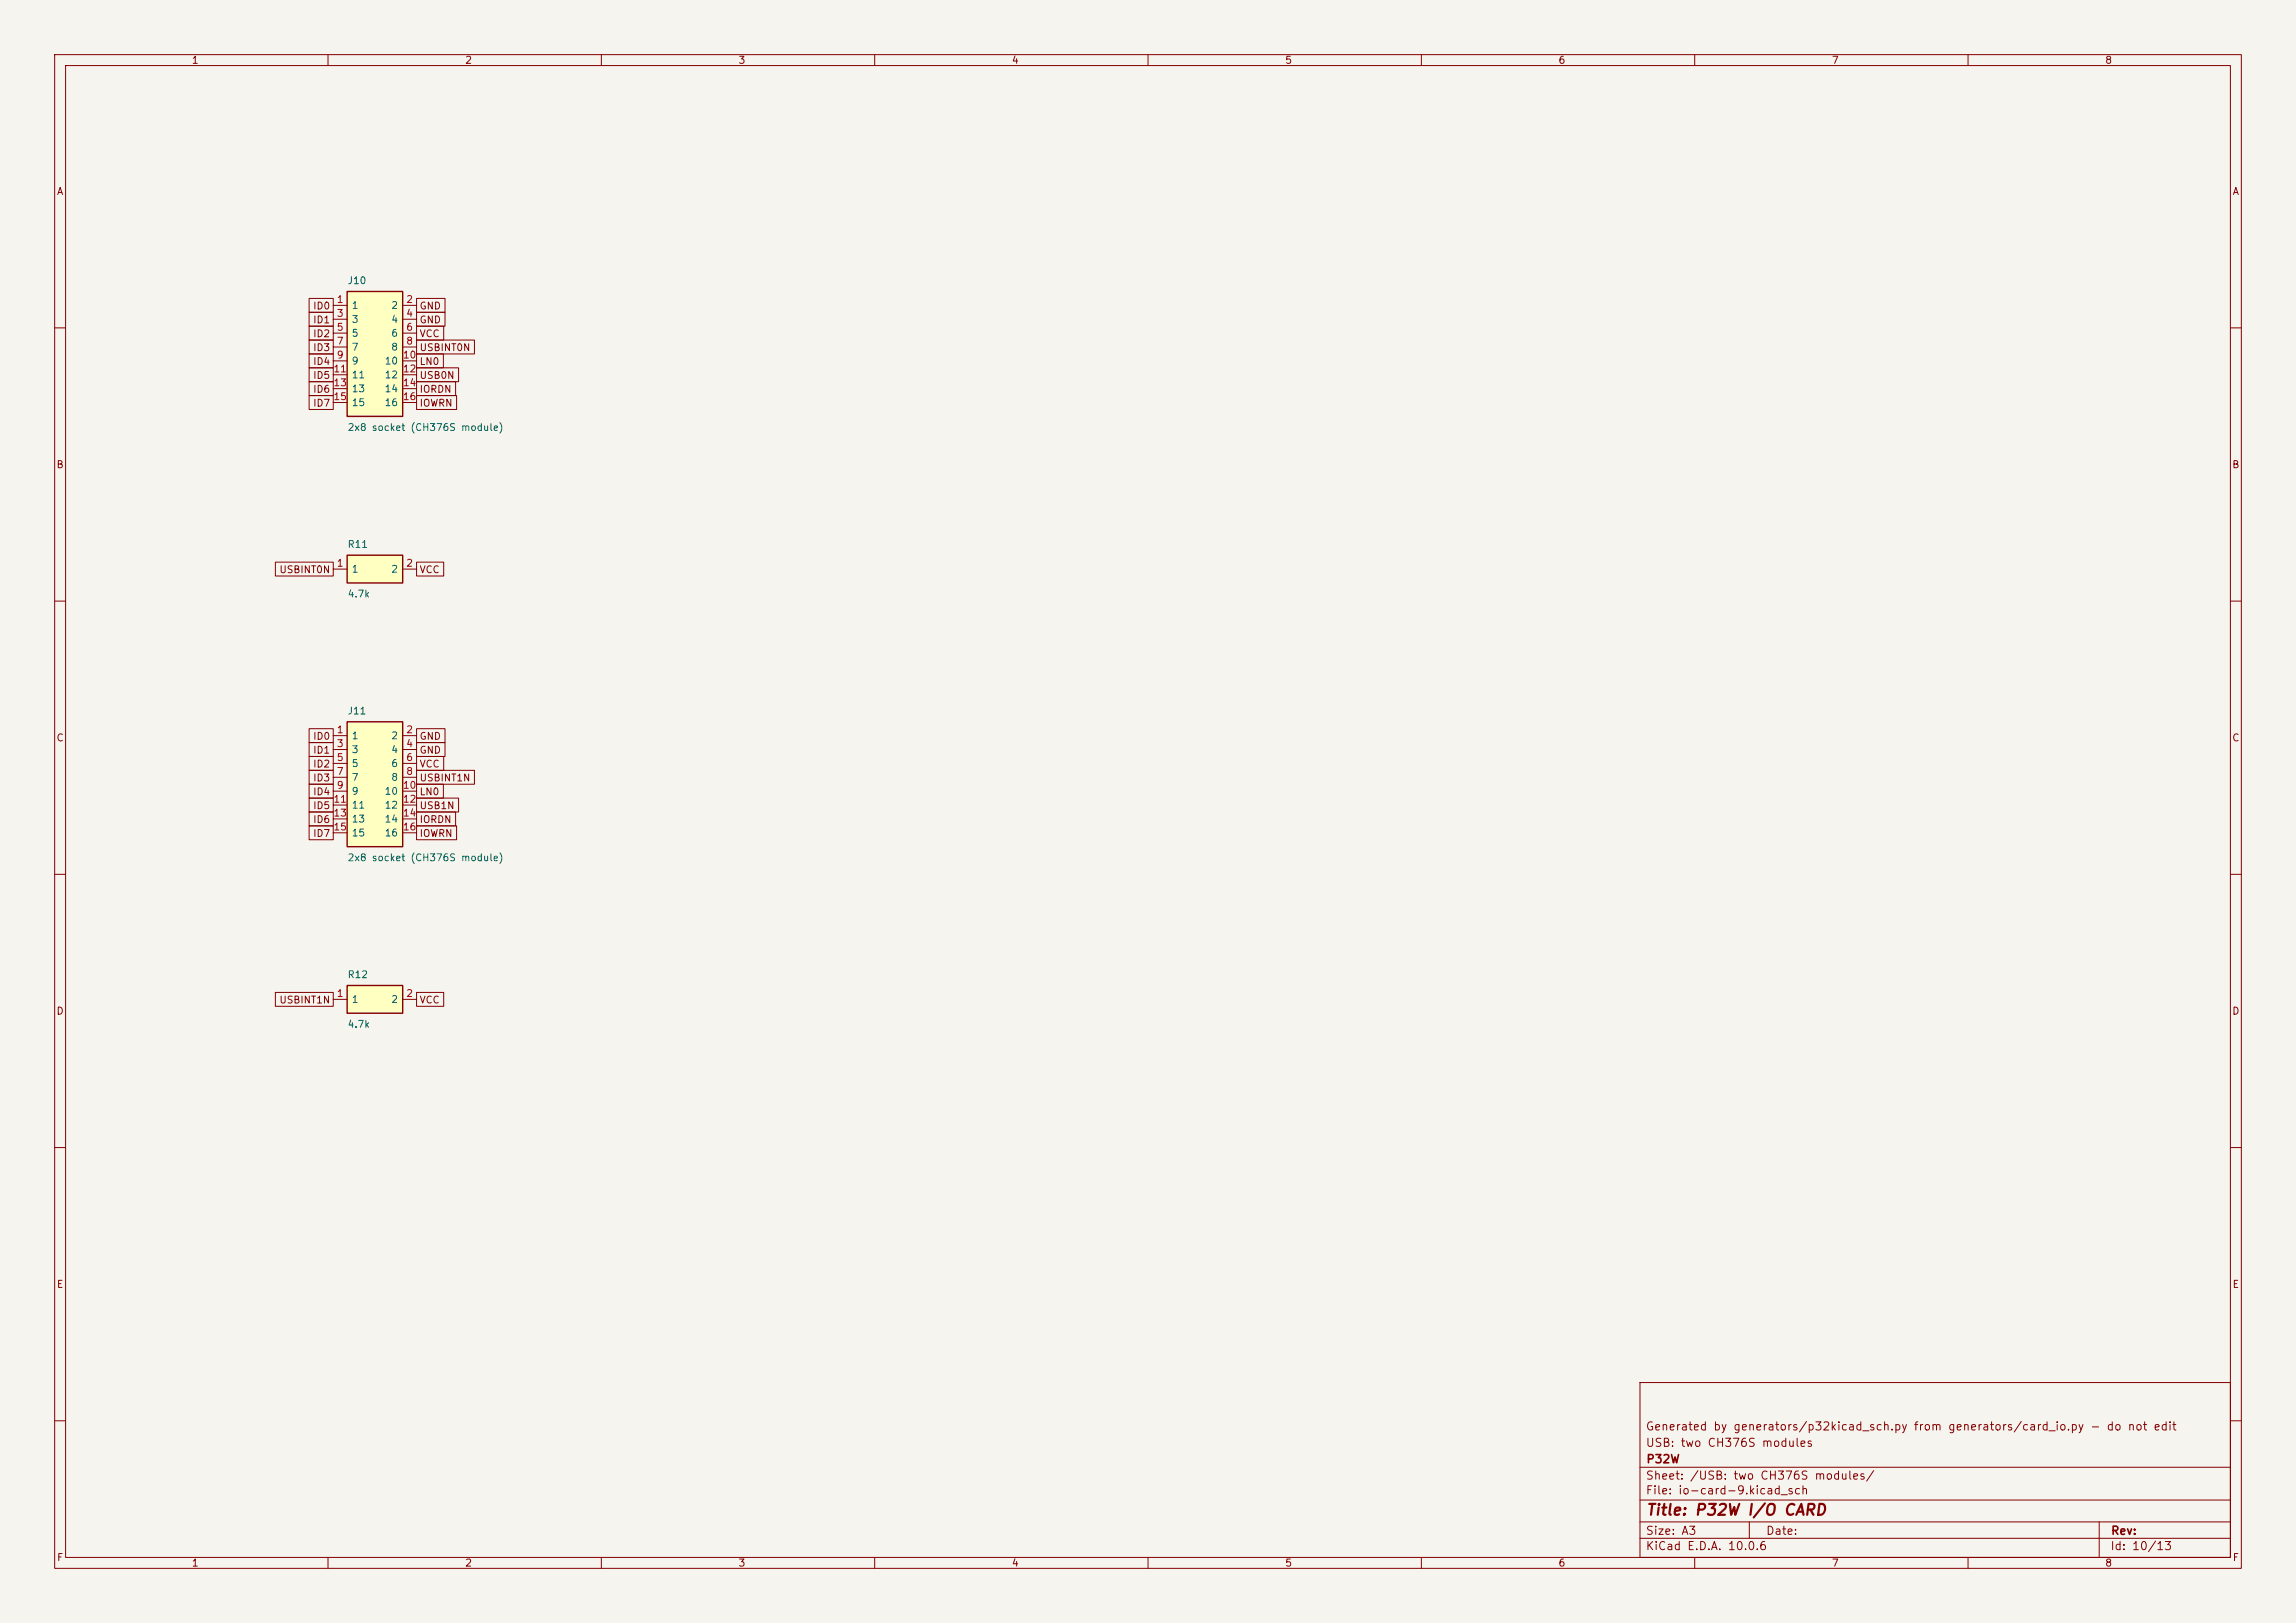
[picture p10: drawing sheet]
<svg xmlns="http://www.w3.org/2000/svg" width="420mm" height="297mm" viewBox="0 0 420 297" stroke-linecap="round" stroke-linejoin="round" font-family="sans-serif">
<defs><g id="words">
<text font-size="2" fill="#840000" x="301" y="277.8">Title: P32W I/O CARD</text>
<g font-size="1.5" fill="#840000">
<text x="300.9" y="262.1">Generated by generators/p32kicad_sch.py from generators/card_io.py - do not edit</text>
<text x="300.9" y="265.1">USB: two CH376S modules</text>
<text x="301" y="268.1">P32W</text>
<text x="300.9" y="273.8">File: io-card-9.kicad_sch</text>
<text x="300.9" y="271.1">Sheet: /USB: two CH376S modules/</text>
<text x="300.9" y="281.2">Size: A3</text>
<text x="322.9" y="281.2">Date:</text>
<text x="386" y="281.2">Rev:</text>
<text x="300.9" y="284">KiCad E.D.A. 10.0.6</text>
<text x="385.9" y="284">Id: 10/13</text>
</g>
<g font-size="1.3" fill="#840000">
<text x="35" y="12">1</text>
<text x="85" y="12">2</text>
<text x="135" y="12">3</text>
<text x="185" y="12">4</text>
<text x="235" y="12">5</text>
<text x="285" y="12">6</text>
<text x="335" y="12">7</text>
<text x="385" y="12">8</text>
<text x="10.3" y="36">A</text>
<text x="408.3" y="36">A</text>
<text x="57.2" y="56.9">ID0</text>
<text x="57.2" y="59.5">ID1</text>
<text x="76.6" y="56.9">GND</text>
<text x="76.6" y="59.5">GND</text>
<text x="57.2" y="64.6">ID3</text>
<text x="57.2" y="62">ID2</text>
<text x="76.6" y="64.6">USBINT0N</text>
<text x="76.6" y="62">VCC</text>
<text x="57.2" y="69.6">ID5</text>
<text x="57.2" y="67.1">ID4</text>
<text x="76.6" y="67.1">LN0</text>
<text x="76.6" y="69.6">USB0N</text>
<text x="57.2" y="72.2">ID6</text>
<text x="57.2" y="74.7">ID7</text>
<text x="76.6" y="74.7">IOWRN</text>
<text x="76.6" y="72.2">IORDN</text>
<text x="10.2" y="86">B</text>
<text x="408.2" y="86">B</text>
<text x="51" y="105.2">USBINT0N</text>
<text x="76.6" y="105.2">VCC</text>
<text x="10.2" y="136">C</text>
<text x="57.2" y="135.7">ID0</text>
<text x="76.6" y="135.7">GND</text>
<text x="408.2" y="136">C</text>
<text x="57.2" y="143.3">ID3</text>
<text x="57.2" y="138.2">ID1</text>
<text x="57.2" y="140.8">ID2</text>
<text x="76.6" y="143.3">USBINT1N</text>
<text x="76.6" y="138.2">GND</text>
<text x="76.6" y="140.8">VCC</text>
<text x="57.2" y="145.8">ID4</text>
<text x="57.2" y="148.4">ID5</text>
<text x="76.6" y="145.8">LN0</text>
<text x="76.6" y="148.4">USB1N</text>
<text x="57.2" y="150.9">ID6</text>
<text x="57.2" y="153.5">ID7</text>
<text x="76.6" y="153.5">IOWRN</text>
<text x="76.6" y="150.9">IORDN</text>
<text x="10.2" y="186">D</text>
<text x="51" y="183.9">USBINT1N</text>
<text x="76.6" y="183.9">VCC</text>
<text x="408.2" y="186">D</text>
<text x="10.3" y="236">E</text>
<text x="408.3" y="236">E</text>
<text x="10.3" y="286">F</text>
<text x="35" y="287">1</text>
<text x="85" y="287">2</text>
<text x="135" y="287">3</text>
<text x="185" y="287">4</text>
<text x="235" y="287">5</text>
<text x="285" y="287">6</text>
<text x="335" y="287">7</text>
<text x="385" y="287">8</text>
<text x="408.3" y="286">F</text>
</g>
<g font-size="1.3" fill="#006464">
<text x="63.5" y="52.3">J10</text>
<text x="64.2" y="56.8">1</text>
<text x="64.2" y="59.4">3</text>
<text x="71.5" y="56.8">2</text>
<text x="71.5" y="59.4">4</text>
<text x="64.2" y="61.9">5</text>
<text x="64.2" y="64.5">7</text>
<text x="71.5" y="61.9">6</text>
<text x="71.5" y="64.5">8</text>
<text x="64.2" y="67">9</text>
<text x="64.2" y="69.5">11</text>
<text x="70.3" y="67">10</text>
<text x="70.3" y="69.5">12</text>
<text x="64.2" y="72.1">13</text>
<text x="64.2" y="74.6">15</text>
<text x="70.3" y="72.1">14</text>
<text x="70.3" y="74.6">16</text>
<text x="63.5" y="79.2">2x8 socket (CH376S module)</text>
<text x="63.5" y="100.6">R11</text>
<text x="64.2" y="105.1">1</text>
<text x="71.5" y="105.1">2</text>
<text x="63.5" y="109.6">4.7k</text>
<text x="63.5" y="131">J11</text>
<text x="64.2" y="135.6">1</text>
<text x="71.5" y="135.6">2</text>
<text x="64.2" y="138.1">3</text>
<text x="64.2" y="140.7">5</text>
<text x="64.2" y="143.2">7</text>
<text x="71.5" y="138.1">4</text>
<text x="71.5" y="140.7">6</text>
<text x="71.5" y="143.2">8</text>
<text x="64.2" y="145.7">9</text>
<text x="64.2" y="148.3">11</text>
<text x="70.3" y="145.7">10</text>
<text x="70.3" y="148.3">12</text>
<text x="64.2" y="150.8">13</text>
<text x="64.2" y="153.4">15</text>
<text x="70.3" y="150.8">14</text>
<text x="70.3" y="153.4">16</text>
<text x="63.5" y="157.9">2x8 socket (CH376S module)</text>
<text x="63.5" y="179.3">R12</text>
<text x="64.2" y="183.8">1</text>
<text x="71.5" y="183.8">2</text>
<text x="63.5" y="188.4">4.7k</text>
</g>
<g font-size="1.3" fill="#a90000">
<text x="61.5" y="55.7">1</text>
<text x="61.5" y="58.3">3</text>
<text x="74.2" y="55.7">2</text>
<text x="74.2" y="58.3">4</text>
<text x="61.5" y="60.8">5</text>
<text x="61.5" y="63.4">7</text>
<text x="61.5" y="65.9">9</text>
<text x="73.6" y="65.9">10</text>
<text x="74.2" y="60.8">6</text>
<text x="74.2" y="63.4">8</text>
<text x="60.9" y="68.4">11</text>
<text x="60.9" y="71">13</text>
<text x="73.6" y="68.4">12</text>
<text x="73.6" y="71">14</text>
<text x="60.9" y="73.5">15</text>
<text x="73.6" y="73.5">16</text>
<text x="61.5" y="104">1</text>
<text x="74.2" y="104">2</text>
<text x="61.5" y="134.5">1</text>
<text x="61.5" y="137">3</text>
<text x="74.2" y="134.5">2</text>
<text x="74.2" y="137">4</text>
<text x="61.5" y="139.6">5</text>
<text x="61.5" y="142.1">7</text>
<text x="74.2" y="139.6">6</text>
<text x="74.2" y="142.1">8</text>
<text x="60.9" y="147.2">11</text>
<text x="60.9" y="149.7">13</text>
<text x="61.5" y="144.6">9</text>
<text x="73.6" y="144.6">10</text>
<text x="73.6" y="147.2">12</text>
<text x="73.6" y="149.7">14</text>
<text x="60.9" y="152.3">15</text>
<text x="73.6" y="152.3">16</text>
<text x="61.5" y="182.7">1</text>
<text x="74.2" y="182.7">2</text>
</g>
</g></defs>
<path d="M0 0h420v297h-420z" fill="#f5f4ef" stroke="#f5f4ef" stroke-width=".18"/>
<g fill="none" stroke="#840000" stroke-width=".18">
<path d="M10 10h400v277h-400zM12 12h396v273h-396zM60 10v2M110 10v2M160 10v2M210 10v2M260 10v2M310 10v2M360 10v2M10 60h2M408 60h2M10 110h2"/>
<path d="M408 110h2M10 160h2M408 160h2M10 210h2M408 210h2M300 253h108v32h-108zM10 260h2M300 278.5h108M300 274.5h108M300 268.5h108M320 278.5v3M384 278.5v6.5"/>
<path d="M408 260h2M60 285v2M110 285v2M160 285v2M210 285v2M260 285v2M300 281.5h108M310 285v2M360 285v2"/>
</g>
<path d="M63.5 101.6h10.2v5.1h-10.2z" fill="#ffffc2"/>
<path d="M63.5 101.6h10.2v5.1h-10.2z" fill="none" stroke="#840000" stroke-width=".25"/>
<path d="M61 104.1h2.5M73.7 104.1h2.5" fill="none" stroke="#840000" stroke-width=".18"/>
<path d="M63.5 180.3h10.2v5.1h-10.2z" fill="#ffffc2"/>
<path d="M63.5 180.3h10.2v5.1h-10.2z" fill="none" stroke="#840000" stroke-width=".25"/>
<path d="M61 182.9h2.5M73.7 182.9h2.5" fill="none" stroke="#840000" stroke-width=".18"/>
<path d="M63.5 132.1h10.2v22.8h-10.2z" fill="#ffffc2"/>
<path d="M63.5 132.1h10.2v22.8h-10.2z" fill="none" stroke="#840000" stroke-width=".25"/>
<g fill="none" stroke="#840000" stroke-width=".18">
<path d="M61 134.6h2.5M61 137.2h2.5M61 139.7h2.5M73.7 134.6h2.5M73.7 137.2h2.5M73.7 139.7h2.5M61 142.2h2.5M61 144.8h2.5M61 147.3h2.5M61 149.9h2.5M61 152.4h2.5M73.7 142.2h2.5"/>
<path d="M73.7 144.8h2.5M73.7 147.3h2.5M73.7 149.9h2.5M73.7 152.4h2.5"/>
</g>
<path d="M63.5 53.3h10.2v22.9h-10.2z" fill="#ffffc2"/>
<path d="M63.5 53.3h10.2v22.9h-10.2z" fill="none" stroke="#840000" stroke-width=".25"/>
<g fill="none" stroke="#840000" stroke-width=".18">
<path d="M56.5 54.6h4.5v2.6h-4.5zM56.5 59.7h4.5v2.5h-4.5zM56.5 57.1h4.5v2.6h-4.5zM61 55.9h2.5M61 58.4h2.5M73.7 55.9h2.5M73.7 58.4h2.5M76.2 54.6h5.2v2.6h-5.2zM76.2 57.1h5.2v2.6h-5.2zM76.2 59.7h5v2.5h-5zM56.5 67.3h4.5v2.6h-4.5zM56.5 69.8h4.5v2.6h-4.5z"/>
<path d="M56.5 72.4h4.5v2.5h-4.5zM56.5 62.2h4.5v2.6h-4.5zM56.5 64.8h4.5v2.5h-4.5zM61 61h2.5M61 63.5h2.5M61 66h2.5M61 68.6h2.5M61 71.1h2.5M61 73.7h2.5M73.7 61h2.5M73.7 63.5h2.5M73.7 66h2.5"/>
<path d="M73.7 68.6h2.5M73.7 71.1h2.5M73.7 73.7h2.5M76.2 72.4h7.3v2.5h-7.3zM76.2 62.2h10.6v2.6h-10.6zM76.2 64.8h4.9v2.5h-4.9zM76.2 67.3h7.7v2.6h-7.7zM76.2 69.8h7.1v2.6h-7.1zM50.4 102.9h10.6v2.5h-10.6zM76.2 102.9h5v2.5h-5zM56.5 133.3h4.5v2.6h-4.5zM56.5 135.9h4.5v2.5h-4.5z"/>
<path d="M56.5 138.4h4.5v2.6h-4.5zM76.2 133.3h5.2v2.6h-5.2zM76.2 135.9h5.2v2.5h-5.2zM76.2 138.4h5v2.6h-5zM56.5 141h4.5v2.5h-4.5zM56.5 143.5h4.5v2.6h-4.5zM56.5 146h4.5v2.6h-4.5zM56.5 148.6h4.5v2.5h-4.5zM56.5 151.1h4.5v2.6h-4.5zM76.2 151.1h7.3v2.6h-7.3zM76.2 141h10.6v2.5h-10.6zM76.2 143.5h4.9v2.6h-4.9z"/>
<path d="M76.2 146h7.7v2.6h-7.7zM76.2 148.6h7.1v2.5h-7.1zM50.4 181.6h10.6v2.6h-10.6zM76.2 181.6h5v2.6h-5z"/>
</g>
<use href="#words"/>
</svg>
